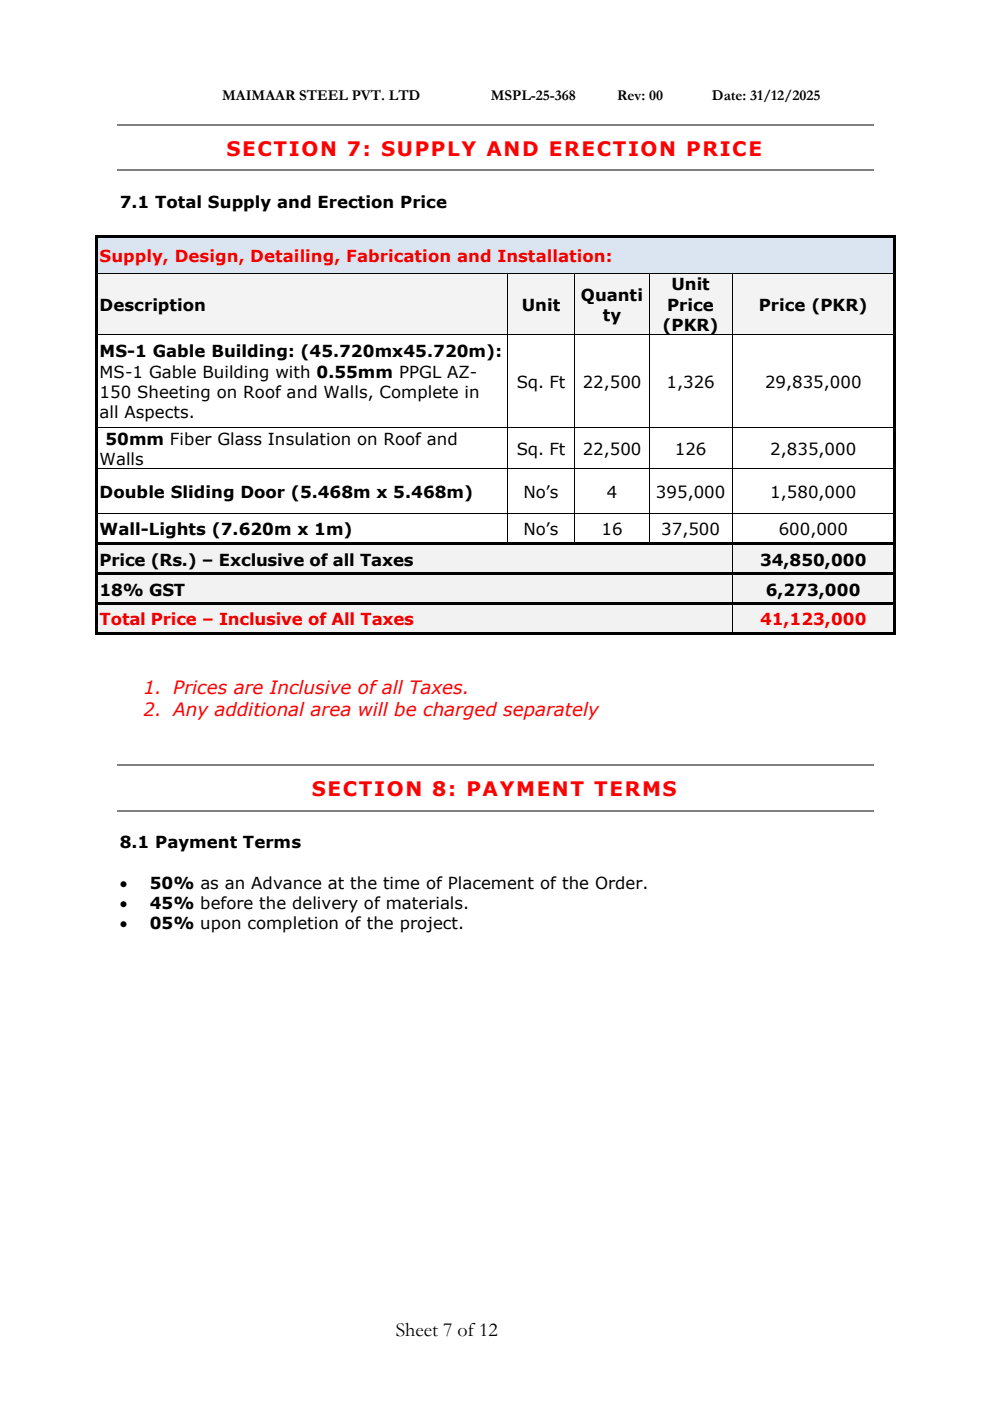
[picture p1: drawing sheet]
<svg xmlns="http://www.w3.org/2000/svg" width="210mm" height="297mm" viewBox="0 0 210 297" stroke-linecap="round" stroke-linejoin="round" font-family="sans-serif">
<defs><g id="words">
<g font-size="4.2" fill="#f00">
<text x="48" y="33">SECTION 7: SUPPLY AND ERECTION PRICE</text>
<text x="66.1" y="168.7">SECTION 8: PAYMENT TERMS</text>
</g>
<text font-size="4.2" x="83.9" y="283.2">Sheet 7 of12</text>
<g font-size="3.9" fill="#f00">
<text x="30.4" y="147.1">1. Prices are Inclusive of all Taxes.</text>
<text x="30.4" y="151.8">2. Any additional area will be charged separately</text>
</g>
<g font-size="3.5">
<text x="25.4" y="44">7.1 Total Supply and Erection Price</text>
<text x="21.1" y="65.8">Description</text>
<text x="110.6" y="65.8">Unit</text>
<text x="123.1" y="63.7">Quanti</text>
<text x="141.4" y="65.8">Price</text>
<text x="142.3" y="61.6">Unit</text>
<text x="160.8" y="65.8">Price (PKR)</text>
<text x="127.8" y="68">ty</text>
<text x="140.4" y="70.1">(PKR)</text>
<text x="21.1" y="75.7">MS-1 Gable Building: (45.720mx45.720m):</text>
<text x="21.1" y="80">MS-1 Gable Building with 0.55mm PPGL AZ-</text>
<text x="109.5" y="82.2">Sq. Ft</text>
<text x="123.5" y="82.2">22,500</text>
<text x="141.3" y="82.2">1,326</text>
<text x="162.2" y="82.2">29,835,000</text>
<text x="21.1" y="84.3">150 Sheeting on Roof and Walls, Complete in</text>
<text x="21.1" y="88.6">all Aspects.</text>
<text x="22.4" y="94.3">50mm Fiber Glass Insulation on Roof and</text>
<text x="21.1" y="98.6">Walls</text>
<text x="109.5" y="96.5">Sq. Ft</text>
<text x="123.5" y="96.5">22,500</text>
<text x="143" y="96.5">126</text>
<text x="163.3" y="96.5">2,835,000</text>
<text x="21.1" y="105.5">Double Sliding Door (5.468m x 5.468m)</text>
<text x="111" y="105.5">No’s</text>
<text x="128.6" y="105.5">4</text>
<text x="139" y="105.5">395,000</text>
<text x="163.3" y="105.5">1,580,000</text>
<text x="21.1" y="113.3">Wall-Lights (7.620m x 1m)</text>
<text x="111" y="113.3">No’s</text>
<text x="127.5" y="113.3">16</text>
<text x="140.1" y="113.3">37,500</text>
<text x="165.1" y="113.3">600,000</text>
<text x="21.1" y="119.9">Price (Rs.) – Exclusive of all Taxes</text>
<text x="161.1" y="119.9">34,850,000</text>
<text x="21.1" y="126.2">18% GST</text>
<text x="162.3" y="126.2">6,273,000</text>
<text x="25.4" y="179.7">8.1 Payment Terms</text>
<text x="25.4" y="188.3">•</text>
<text x="31.8" y="188.3">50% as an Advance at the time of Placement of the Order.</text>
<text x="25.4" y="192.6">•</text>
<text x="25.4" y="196.9">•</text>
<text x="31.8" y="192.6">45% before the delivery of materials.</text>
<text x="31.8" y="196.9">05% upon completion of the project.</text>
</g>
<g font-size="3.5" fill="#e00">
<text x="21.1" y="55.6">Supply, Design, Detailing, Fabrication and Installation:</text>
<text x="21.1" y="132.6">Total Price – Inclusive of All Taxes</text>
<text x="161.1" y="132.6">41,123,000</text>
</g>
<g font-size="3.2">
<text x="47.1" y="21.3">MAIMAAR STEEL PVT. LTD</text>
<text x="104" y="21.3">MSPL-25-368</text>
<text x="130.8" y="21.3">Rev: 00</text>
<text x="150.9" y="21.3">Date: 31/12/2025</text>
</g>
</g></defs>
<path d="M24.9 26.5h160.3M24.9 36.1h160.3" fill="none" stroke="#808080" stroke-width=".25"/>
<g fill="#dbe5f1">
<path d="M20.7 50.5h168.6v7.4h-168.6z" fill-rule="evenodd"/>
<path d="M21.1 52h167.9v4.3h-167.9z" fill-rule="evenodd"/>
</g>
<g fill="#000">
<path d="M20.2 49.9h.5v.6h-.5z" fill-rule="evenodd"/>
<path d="M20.2 49.9h.5v.5h-.5z" fill-rule="evenodd"/>
<path d="M20.2 50.5h.5v7.4h-.5z" fill-rule="evenodd"/>
<path d="M20.7 49.9h168.6v.5h-168.6z" fill-rule="evenodd"/>
<path d="M189.3 49.9h.6v.6h-.6z" fill-rule="evenodd"/>
<path d="M189.3 49.9h.6v.5h-.6z" fill-rule="evenodd"/>
<path d="M189.3 50.5h.6v7.4h-.6z" fill-rule="evenodd"/>
</g>
<path d="M20.7 50.4h168.6" fill="none" stroke="#dbe5f1" stroke-width=".21"/>
<g fill="#f3f3f3">
<path d="M20.7 58h86.8v12.9h-86.8z" fill-rule="evenodd"/>
<path d="M21.1 62.3h85.8v4.3h-85.8z" fill-rule="evenodd"/>
<path d="M107.6 58h14.2v12.9h-14.2z" fill-rule="evenodd"/>
<path d="M108.2 62.3h13v4.3h-13z" fill-rule="evenodd"/>
<path d="M121.9 58h15.8v12.9h-15.8z" fill-rule="evenodd"/>
<path d="M122.5 60.2h14.6v4.2h-14.6z" fill-rule="evenodd"/>
<path d="M122.5 64.4h14.6v4.3h-14.6z" fill-rule="evenodd"/>
<path d="M137.7 58h17.4v12.9h-17.4z" fill-rule="evenodd"/>
<path d="M138.3 58h16.2v4.3h-16.2z" fill-rule="evenodd"/>
<path d="M138.3 62.3h16.2v4.3h-16.2z" fill-rule="evenodd"/>
<path d="M138.3 66.6h16.2v4.3h-16.2z" fill-rule="evenodd"/>
<path d="M155.2 58h34.1v12.9h-34.1z" fill-rule="evenodd"/>
<path d="M155.8 62.3h33.2v4.3h-33.2z" fill-rule="evenodd"/>
</g>
<g fill="#000">
<path d="M20.2 57.9l.5 .1z" fill-rule="evenodd"/>
<path d="M107.5 57.9l.1 .1z" fill-rule="evenodd"/>
<path d="M121.8 57.9l.1 .1z" fill-rule="evenodd"/>
<path d="M137.7 57.9v.1z" fill-rule="evenodd"/>
<path d="M155.1 57.9l.1 .1z" fill-rule="evenodd"/>
<path d="M189.3 57.9l.6 .1z" fill-rule="evenodd"/>
<path d="M20.2 58h.5v12.9h-.5z" fill-rule="evenodd"/>
<path d="M20.2 70.9l.5 .1z" fill-rule="evenodd"/>
<path d="M107.5 70.9l.1 .1z" fill-rule="evenodd"/>
<path d="M121.8 70.9l.1 .1z" fill-rule="evenodd"/>
<path d="M137.7 70.9v.1z" fill-rule="evenodd"/>
<path d="M155.1 70.9l.1 .1z" fill-rule="evenodd"/>
<path d="M189.3 58h.6v12.9h-.6z" fill-rule="evenodd"/>
<path d="M189.3 70.9l.6 .1z" fill-rule="evenodd"/>
<path d="M20.2 71h.5v19.6h-.5z" fill-rule="evenodd"/>
<path d="M20.2 90.6h.5v.1h-.5z" fill-rule="evenodd"/>
<path d="M20.2 90.7h.5v8.6h-.5z" fill-rule="evenodd"/>
<path d="M20.2 99.3h.5v.2h-.5z" fill-rule="evenodd"/>
<path d="M107.5 90.6h.2v.1h-.2z" fill-rule="evenodd"/>
<path d="M107.5 99.3h.2v.2h-.2z" fill-rule="evenodd"/>
<path d="M121.8 90.6h.1v.1h-.1z" fill-rule="evenodd"/>
<path d="M121.8 99.3h.1v.2h-.1z" fill-rule="evenodd"/>
<path d="M137.7 90.6h.1v.1h-.1z" fill-rule="evenodd"/>
<path d="M137.7 99.3h.1v.2h-.1z" fill-rule="evenodd"/>
<path d="M155.1 90.6h.2v.1h-.2z" fill-rule="evenodd"/>
<path d="M155.1 99.3h.2v.2h-.2z" fill-rule="evenodd"/>
<path d="M189.3 71h.6v19.6h-.6z" fill-rule="evenodd"/>
<path d="M189.3 90.6h.6v.1h-.6z" fill-rule="evenodd"/>
<path d="M189.3 90.7h.6v8.6h-.6z" fill-rule="evenodd"/>
<path d="M189.3 99.3h.6v.2h-.6z" fill-rule="evenodd"/>
<path d="M20.2 99.5h.5v9.2h-.5z" fill-rule="evenodd"/>
<path d="M20.2 108.7h.5v.2h-.5z" fill-rule="evenodd"/>
<path d="M20.2 108.9h.5v6.1h-.5z" fill-rule="evenodd"/>
<path d="M107.5 108.7h.2v.2h-.2z" fill-rule="evenodd"/>
<path d="M121.8 108.7h.1v.2h-.1z" fill-rule="evenodd"/>
<path d="M137.7 108.7h.1v.2h-.1z" fill-rule="evenodd"/>
<path d="M155.1 108.7h.2v.2h-.2z" fill-rule="evenodd"/>
<path d="M189.3 99.5h.6v9.2h-.6z" fill-rule="evenodd"/>
<path d="M189.3 108.7h.6v.2h-.6z" fill-rule="evenodd"/>
<path d="M189.3 108.9h.6v6.1h-.6z" fill-rule="evenodd"/>
</g>
<g fill="none" stroke="#000" stroke-width=".21">
<path d="M20.7 58h86.8M107.5 58v12.9M107.6 58h14.2M121.8 58v12.9M121.9 58h15.8M137.7 58v12.9M137.7 58h17.4M155.2 58v12.9M155.2 58h34.1M20.7 70.9h86.8M107.5 71v19.6M107.6 70.9h14.2"/>
<path d="M121.8 71v19.6M121.9 70.9h15.8M137.7 71v19.6M137.7 70.9h17.4M155.2 71v19.6M155.2 70.9h34.1M20.7 90.7h86.8M20.7 99.4h86.8M107.5 90.7v8.6M107.5 99.5v9.2M107.7 90.7h14.1M107.7 99.4h14.1"/>
<path d="M121.8 90.7v8.6M121.8 99.5v9.2M121.9 90.7h15.8M121.9 99.4h15.8M137.7 90.7v8.6M137.7 99.5v9.2M137.8 90.7h17.3M137.8 99.4h17.3M155.2 90.7v8.6M155.2 99.5v9.2M155.3 90.7h34M155.3 99.4h34"/>
<path d="M20.7 108.8h86.8M107.5 108.9v6.1M107.7 108.8h14.1M121.8 108.9v6.1M121.9 108.8h15.8M137.7 108.9v6.1M137.8 108.8h17.3M155.2 108.9v6.1M155.3 108.8h34"/>
</g>
<g fill="#f2f2f2">
<path d="M20.7 115.5h134.4v5.9h-134.4z" fill-rule="evenodd"/>
<path d="M21.1 116.3h133.4v4.3h-133.4z" fill-rule="evenodd"/>
<path d="M155.2 115.5h34.1v5.9h-34.1z" fill-rule="evenodd"/>
<path d="M155.8 116.3h33.2v4.3h-33.2z" fill-rule="evenodd"/>
</g>
<g fill="#000">
<path d="M20.2 115h.5v.6h-.5z" fill-rule="evenodd"/>
<path d="M20.7 115h86.8v.5h-86.8z" fill-rule="evenodd"/>
</g>
<path d="M20.7 115.6h86.8" fill="none" stroke="#f2f2f2" stroke-width=".21"/>
<path d="M107.5 115.5l.5 .1z" fill-rule="evenodd" fill="#f2f2f2"/>
<g fill="#000">
<path d="M107.5 115h.5v.5h-.5z" fill-rule="evenodd"/>
<path d="M108 115h13.8v.5h-13.8z" fill-rule="evenodd"/>
</g>
<path d="M108 115.6h13.8" fill="none" stroke="#f2f2f2" stroke-width=".21"/>
<path d="M121.8 115.5l.5 .1z" fill-rule="evenodd" fill="#f2f2f2"/>
<g fill="#000">
<path d="M121.8 115h.5v.5h-.5z" fill-rule="evenodd"/>
<path d="M122.3 115h15.4v.5h-15.4z" fill-rule="evenodd"/>
</g>
<path d="M122.3 115.6h15.4" fill="none" stroke="#f2f2f2" stroke-width=".21"/>
<path d="M137.7 115.5l.5 .1z" fill-rule="evenodd" fill="#f2f2f2"/>
<g fill="#000">
<path d="M137.7 115h.5v.5h-.5z" fill-rule="evenodd"/>
<path d="M138.2 115h16.9v.5h-16.9z" fill-rule="evenodd"/>
</g>
<path d="M138.2 115.6h16.9" fill="none" stroke="#f2f2f2" stroke-width=".21"/>
<path d="M155.2 115.5l.4 .1z" fill-rule="evenodd" fill="#f2f2f2"/>
<g fill="#000">
<path d="M155.1 115h.5v.5h-.5z" fill-rule="evenodd"/>
<path d="M155.6 115h33.7v.5h-33.7z" fill-rule="evenodd"/>
<path d="M189.3 115h.6v.6h-.6z" fill-rule="evenodd"/>
<path d="M20.2 115.6h.5v5.8h-.5z" fill-rule="evenodd"/>
<path d="M189.3 115.6h.6v5.8h-.6z" fill-rule="evenodd"/>
</g>
<path d="M155.6 115.6h33.7" fill="none" stroke="#f2f2f2" stroke-width=".21"/>
<path d="M155.2 115.6v5.8" fill="none" stroke="#000" stroke-width=".21"/>
<g fill="#f2f2f2">
<path d="M20.7 121.9h134.4v5.8h-134.4z" fill-rule="evenodd"/>
<path d="M21.1 122.7h133.4v4.3h-133.4z" fill-rule="evenodd"/>
<path d="M155.2 121.9h34.1v5.8h-34.1z" fill-rule="evenodd"/>
<path d="M155.8 122.7h33.2v4.3h-33.2z" fill-rule="evenodd"/>
</g>
<g fill="#000">
<path d="M20.2 121.4h.5v.5h-.5z" fill-rule="evenodd"/>
<path d="M20.7 121.4h134.4v.5h-134.4z" fill-rule="evenodd"/>
</g>
<path d="M20.7 121.9h134.4" fill="none" stroke="#f2f2f2" stroke-width=".21"/>
<path d="M155.2 121.9h.4z" fill-rule="evenodd" fill="#f2f2f2"/>
<g fill="#000">
<path d="M20.2 121.9h.5v5.8h-.5z" fill-rule="evenodd"/>
<path d="M155.1 121.4h.5v.5h-.5z" fill-rule="evenodd"/>
<path d="M155.6 121.4h33.7v.5h-33.7z" fill-rule="evenodd"/>
<path d="M189.3 121.4h.6v.5h-.6z" fill-rule="evenodd"/>
<path d="M189.3 121.9h.6v5.8h-.6z" fill-rule="evenodd"/>
</g>
<path d="M155.6 121.9h33.7" fill="none" stroke="#f2f2f2" stroke-width=".21"/>
<path d="M155.2 121.9v5.8" fill="none" stroke="#000" stroke-width=".21"/>
<g fill="#f2f2f2">
<path d="M20.7 128.2h134.4v5.9h-134.4z" fill-rule="evenodd"/>
<path d="M21.1 129h133.4v4.3h-133.4z" fill-rule="evenodd"/>
<path d="M155.2 128.2h34.1v5.9h-34.1z" fill-rule="evenodd"/>
<path d="M155.8 129h33.2v4.3h-33.2z" fill-rule="evenodd"/>
</g>
<g fill="#000">
<path d="M20.2 127.7h.5v.6h-.5z" fill-rule="evenodd"/>
<path d="M20.7 127.7h134.4v.5h-134.4z" fill-rule="evenodd"/>
</g>
<path d="M20.7 128.3h134.4" fill="none" stroke="#f2f2f2" stroke-width=".21"/>
<path d="M155.2 128.2l.4 .1z" fill-rule="evenodd" fill="#f2f2f2"/>
<g fill="#000">
<path d="M20.2 128.3h.5v5.7h-.5z" fill-rule="evenodd"/>
<path d="M20.2 134h.5v.6h-.5z" fill-rule="evenodd"/>
<path d="M20.2 134h.5v.6h-.5z" fill-rule="evenodd"/>
<path d="M20.7 134h134.4v.6h-134.4z" fill-rule="evenodd"/>
<path d="M155.1 127.7h.5v.5h-.5z" fill-rule="evenodd"/>
<path d="M155.1 134h.5v.6h-.5z" fill-rule="evenodd"/>
<path d="M155.6 127.7h33.7v.5h-33.7z" fill-rule="evenodd"/>
<path d="M155.6 134h33.7v.6h-33.7z" fill-rule="evenodd"/>
<path d="M189.3 127.7h.6v.6h-.6z" fill-rule="evenodd"/>
<path d="M189.3 128.3h.6v5.7h-.6z" fill-rule="evenodd"/>
<path d="M189.3 134h.6v.6h-.6z" fill-rule="evenodd"/>
<path d="M189.3 134h.6v.6h-.6z" fill-rule="evenodd"/>
</g>
<path d="M155.6 128.3h33.7" fill="none" stroke="#f2f2f2" stroke-width=".21"/>
<path d="M155.2 128.3v5.7" fill="none" stroke="#000" stroke-width=".21"/>
<path d="M24.9 162.2h160.3M24.9 171.8h160.3" fill="none" stroke="#808080" stroke-width=".25"/>
<use href="#words"/>
</svg>
